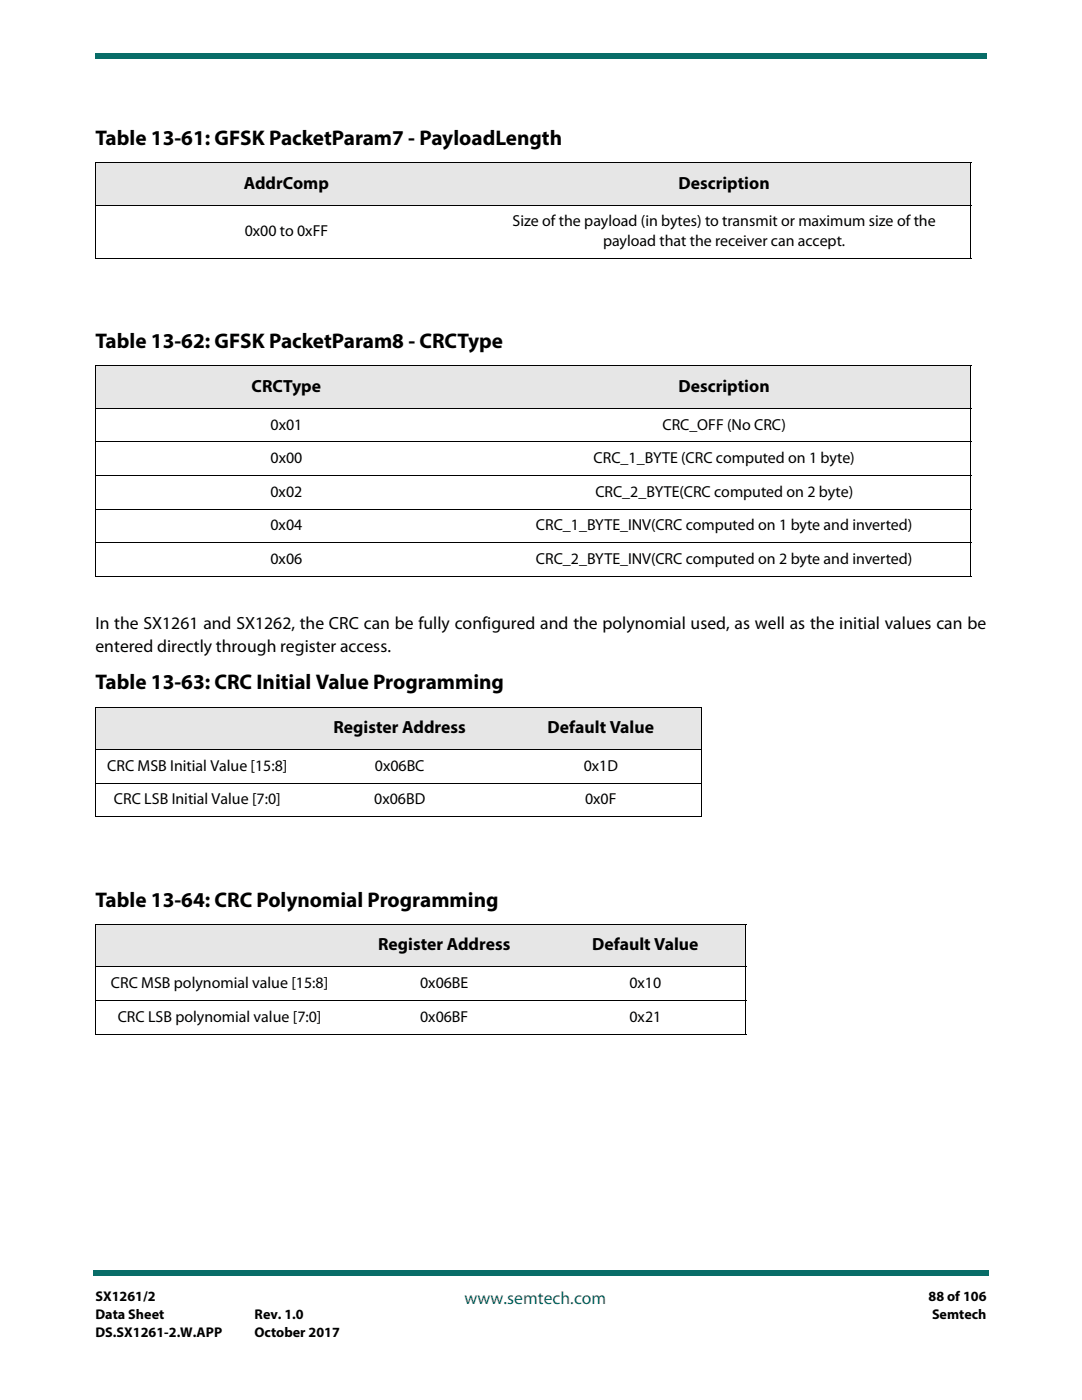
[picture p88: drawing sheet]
<svg xmlns="http://www.w3.org/2000/svg" width="216mm" height="279mm" viewBox="0 0 216 279" stroke-linecap="round" stroke-linejoin="round" font-family="sans-serif">
<defs><g id="words">
<g font-size="4.2">
<text x="19" y="28.9">Table 13-61: GFSK PacketParam7 - PayloadLength</text>
<text x="19" y="69.5">Table 13-62: GFSK PacketParam8 - CRCType</text>
<text x="19" y="137.6">Table 13-63: CRC Initial Value Programming</text>
<text x="19" y="181">Table 13-64: CRC Polynomial Programming</text>
</g>
<g font-size="3.5">
<text x="48.6" y="37.6">AddrComp</text>
<text x="135.4" y="37.6">Description</text>
<text x="50.2" y="78.2">CRCType</text>
<text x="135.4" y="78.2">Description</text>
<text x="19" y="125.5">In the SX1261 and SX1262, the CRC can be fully configured and the polynomial used, as well as the initial values can be</text>
<text x="19" y="130">entered directly through register access.</text>
<text x="66.5" y="146.3">Register Address</text>
<text x="109.3" y="146.3">Default Value</text>
<text x="75.4" y="189.7">Register Address</text>
<text x="118.2" y="189.7">Default Value</text>
</g>
<text font-size="3.5" fill="#086d68" x="92.7" y="260.2">www.semtech.com</text>
<g font-size="3.2">
<text x="48.8" y="47.1">0x00 to 0xFF</text>
<text x="102.3" y="45.1">Size of the payload (in bytes) to transmit or maximum size of the</text>
<text x="120.3" y="49">payload that the receiver can accept.</text>
<text x="54" y="85.7">0x01</text>
<text x="132.2" y="85.7">CRC_OFF (No CRC)</text>
<text x="54" y="92.4">0x00</text>
<text x="118.5" y="92.4">CRC_1_BYTE (CRC computed on 1 byte)</text>
<text x="54" y="99.1">0x02</text>
<text x="118.8" y="99.1">CRC_2_BYTE(CRC computed on 2 byte)</text>
<text x="54" y="105.8">0x04</text>
<text x="106.9" y="105.8">CRC_1_BYTE_INV(CRC computed on 1 byte and inverted)</text>
<text x="54" y="112.5">0x06</text>
<text x="106.9" y="112.5">CRC_2_BYTE_INV(CRC computed on 2 byte and inverted)</text>
<text x="21.4" y="153.8">CRC MSB Initial Value [15:8]</text>
<text x="74.8" y="153.8">0x06BC</text>
<text x="116.5" y="153.8">0x1D</text>
<text x="22.7" y="160.5">CRC LSB Initial Value [7:0]</text>
<text x="74.7" y="160.5">0x06BD</text>
<text x="116.8" y="160.5">0x0F</text>
<text x="22.1" y="197.2">CRC MSB polynomial value [15:8]</text>
<text x="83.9" y="197.2">0x06BE</text>
<text x="125.6" y="197.2">0x10</text>
<text x="23.5" y="203.9">CRC LSB polynomial value [7:0]</text>
<text x="83.8" y="203.9">0x06BF</text>
<text x="125.6" y="203.9">0x21</text>
</g>
<g font-size="2.8">
<text x="19" y="259.7">SX1261/2</text>
<text x="19" y="263.2">Data Sheet</text>
<text x="50.8" y="263.2">Rev. 1.0</text>
<text x="185.3" y="259.7">88 of 106</text>
<text x="186" y="263.2">Semtech</text>
<text x="19" y="266.7">DS.SX1261-2.W.APP</text>
<text x="50.8" y="266.7">October 2017</text>
</g>
</g></defs>
<g fill="#086d68">
<path d="M18.5 253.5h.5v1h-.5z"/>
<path d="M19 253.5h178.4v1h-178.4z"/>
</g>
<path d="M19 6.4h177.8v9.5h-177.8z" fill="#fff"/>
<g fill="#086d68">
<path d="M19 10.6v1z"/>
<path d="M19 10.6h177.8v1h-177.8z"/>
</g>
<g fill="#e6e6e6">
<path d="M19 32.4h76.2v8.5h-76.2z"/>
<path d="M95.2 32.4h98.5v8.5h-98.5z"/>
<path d="M19 73h76.2v8.5h-76.2z"/>
<path d="M95.2 73h98.5v8.5h-98.5z"/>
<path d="M19 141.1h80.8v8.5h-80.8z"/>
<path d="M99.8 141.1h40.2v8.5h-40.2z"/>
<path d="M19 184.5h89.7v8.5h-89.7z"/>
<path d="M108.7 184.5h40.1v8.5h-40.1z"/>
</g>
<g fill="none" stroke="#000" stroke-width=".2">
<path d="M19 32.4h174.8M19 32.5v18.9M193.7 32.5v18.9M19 40.9h174.8M19 51.5h174.8M19 73h174.8M19 73.1v41.8M193.7 73.1v41.8M19 81.5h174.8M19 88.2h174.8M19 94.9h174.8M19 101.6h174.8"/>
<path d="M19 108.3h174.8M19 115h174.8M19 141.1h121M19 149.6h121M19 156.3h121M19 141.2v21.7M140 141.2v21.7M19 163h121M19 184.5h129.9M19 193h129.9M19 199.7h129.9M19 184.6v21.7"/>
<path d="M148.8 184.6v21.7M19 206.4h129.9"/>
</g>
<use href="#words"/>
</svg>
